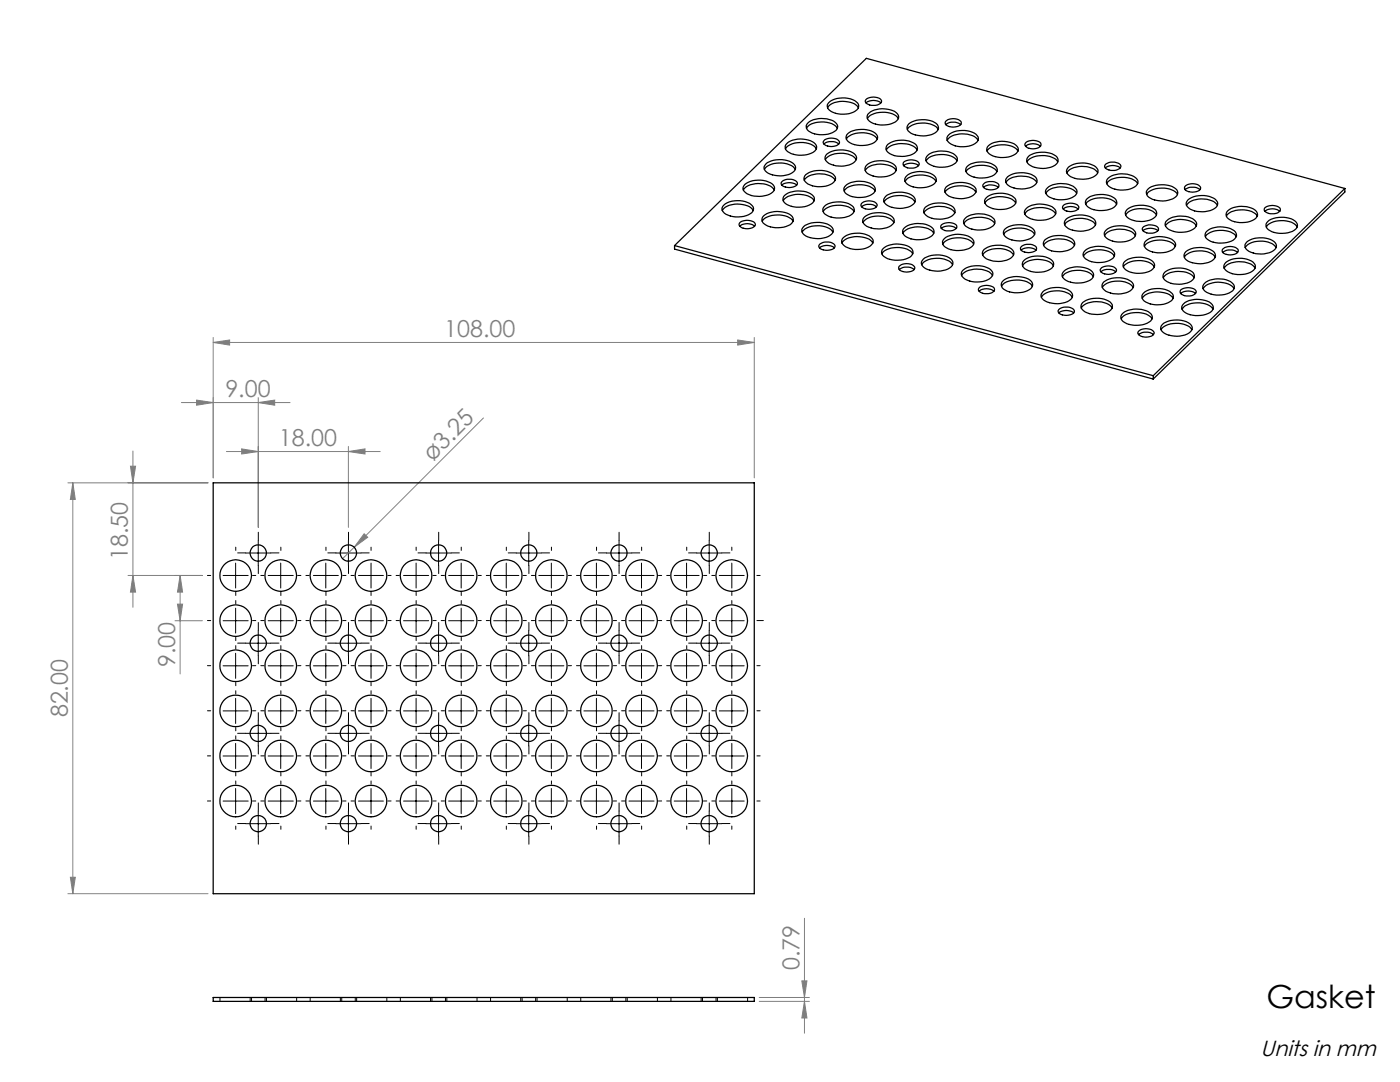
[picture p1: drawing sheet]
<svg xmlns="http://www.w3.org/2000/svg" width="279mm" height="216mm" viewBox="0 0 279 216" stroke-linecap="round" stroke-linejoin="round" font-family="sans-serif">
<defs><g id="words">
<text font-size="6.3" x="252.7" y="201.1">Gasket</text>
<g font-size="4.7" fill="#808080">
<text x="88.7" y="67.3">108.00</text>
<text x="45" y="79.3">9.00</text>
<text x="55.7" y="89.1">18.00</text>
<text x="86.3" y="92.2" transform="rotate(-45 86.3 92.2)">ø3.25</text>
<text x="25.5" y="111.7" transform="rotate(-90 25.5 111.7)">18.50</text>
<text x="34.9" y="133.2" transform="rotate(-90 34.9 133.2)">9.00</text>
<text x="13.5" y="143.2" transform="rotate(-90 13.5 143.2)">82.00</text>
<text x="159.5" y="193.5" transform="rotate(-90 159.5 193.5)">0.79</text>
</g>
<text font-size="4.4" x="251.6" y="210.7">Units in mm</text>
</g></defs>
<g fill="none" stroke="#808080" stroke-width=".2">
<path d="M39.2 79.8l3.3 .5-3.3 .6zM42.5 68.3l3.3-.5v1.1zM42.5 67.3v28.1M42.5 68.3h108M51.5 79.3v25.9M147.2 67.8l3.3 .5-3.3 .6zM150.5 67.3v28.1M13.5 96.3h28M14.5 96.3v82M14.5 96.3l.5 3.4h-1zM26 93h1.1l-.6 3.3zM26.5 90v31.2"/>
<path d="M36.2 80.3h21.7M45.2 90.1h30.7M48.2 89.6l3.3 .5-3.3 .5zM51.5 80.3l3.3-.5v1.1zM69.5 90.1l3.3-.5v1zM69.5 89.1v16.1M96.5 83.4l-25.8 25.8M25.5 114.8h14.9M26.5 114.8l.6 3.3h-1.1zM35.9 114.8v19.7M35.9 114.8l.5 3.3h-1zM70.7 109.2l-2.3 2.3"/>
<path d="M72.7 106.5l.7 .7-2.7 2zM34.9 123.9h5.5M35.4 120.5h1l-.5 3.4zM13.5 178.3h28M14 175h1l-.5 3.3zM151.5 199h10M151.5 199.8h10M160 195.7h1l-.5 3.3zM160.5 183.2v23M160.5 199.8l.5 3.3h-1z"/>
</g>
<g fill="none" stroke="#000" stroke-width=".2" stroke-dasharray="15.2 1.3 1.3 1.3">
<path d="M42.1 114.8h-.7M47.1 109.8v-.6M47.1 119.8v.7M47.1 118.8v-.6M49.1 110.3h-1.7M51.1 114.8h-.7M51.6 107.8v-1.6M51.6 112.8v1.7M52.1 114.8h.6M54.1 110.3h1.6M56.1 109.8v-.6M56.1 119.8v.7"/>
<path d="M56.1 118.8v-.6M60.1 114.8h-.7M61.1 114.8h.6M65.1 109.8v-.6M65.1 119.8v.7M65.1 118.8v-.6M67.1 110.3h-1.7M69.1 114.8h-.7M69.6 107.8v-1.6M69.6 112.8v1.7M70.1 114.8h.6M72.1 110.3h1.6"/>
<path d="M74.1 109.8v-.6M74.1 119.8v.7M74.1 118.8v-.6M78.1 114.8h-.7M79.1 114.8h.6M83.1 109.8v-.6M83.1 119.8v.7M83.1 118.8v-.6M85.1 110.3h-1.7M87.1 114.8h-.7M87.6 107.8v-1.6M87.6 112.8v1.7"/>
<path d="M88.1 114.8h.6M90.1 110.3h1.6M92.1 109.8v-.6M92.1 119.8v.7M92.1 118.8v-.6M96.1 114.8h-.7M97.1 114.8h.6M101.1 109.8v-.6M101.1 119.8v.7M101.1 118.8v-.6M103.1 110.3h-1.7M105.1 114.8h-.7"/>
<path d="M105.6 107.8v-1.6M105.6 112.8v1.7M106.1 114.8h.6M108.1 110.3h1.6M110.1 109.8v-.6M110.1 119.8v.7M110.1 118.8v-.6M114.1 114.8h-.7M115.1 114.8h.6M119.1 109.8v-.6M119.1 119.8v.7M119.1 118.8v-.6"/>
<path d="M121.1 110.3h-1.7M123.1 114.8h-.7M123.6 107.8v-1.6M123.6 112.8v1.7M124.1 114.8h.6M126.1 110.3h1.6M128.1 109.8v-.6M128.1 119.8v.7M128.1 118.8v-.6M132.1 114.8h-.7M133.1 114.8h.6M137.1 109.8v-.6"/>
<path d="M137.1 119.8v.7M137.1 118.8v-.6M139.1 110.3h-1.7M141.1 114.8h-.7M141.6 107.8v-1.6M141.6 112.8v1.7M142.1 114.8h.6M144.1 110.3h1.6M146.1 109.8v-.6M146.1 119.8v.7M146.1 118.8v-.6M151.1 114.8h.6"/>
<path d="M42.1 123.8h-.7M42.1 132.8h-.7M47.1 128.8v.7M47.1 127.8v-.6M47.1 137.8v.7M47.1 136.8v-.6M49.1 128.3h-1.7M51.1 123.8h-.7M51.1 132.8h-.7M51.6 125.8v-1.6M51.6 130.8v1.7M52.1 123.8h.6"/>
<path d="M52.1 132.8h.6M54.1 128.3h1.6M56.1 128.8v.7M56.1 127.8v-.6M56.1 137.8v.7M56.1 136.8v-.6M60.1 123.8h-.7M60.1 132.8h-.7M61.1 123.8h.6M61.1 132.8h.6M65.1 128.8v.7M65.1 127.8v-.6"/>
<path d="M65.1 137.8v.7M65.1 136.8v-.6M67.1 128.3h-1.7M69.1 123.8h-.7M69.1 132.8h-.7M69.6 125.8v-1.6M69.6 130.8v1.7M70.1 123.8h.6M70.1 132.8h.6M72.1 128.3h1.6M74.1 128.8v.7M74.1 127.8v-.6"/>
<path d="M74.1 137.8v.7M74.1 136.8v-.6M78.1 123.8h-.7M78.1 132.8h-.7M79.1 123.8h.6M79.1 132.8h.6M83.1 128.8v.7M83.1 127.8v-.6M83.1 137.8v.7M83.1 136.8v-.6M85.1 128.3h-1.7M87.1 123.8h-.7"/>
<path d="M87.1 132.8h-.7M87.6 125.8v-1.6M87.6 130.8v1.7M88.1 123.8h.6M88.1 132.8h.6M90.1 128.3h1.6M92.1 128.8v.7M92.1 127.8v-.6M92.1 137.8v.7M92.1 136.8v-.6M96.1 123.8h-.7M96.1 132.8h-.7"/>
<path d="M97.1 123.8h.6M97.1 132.8h.6M101.1 128.8v.7M101.1 127.8v-.6M101.1 137.8v.7M101.1 136.8v-.6M103.1 128.3h-1.7M105.1 123.8h-.7M105.1 132.8h-.7M105.6 125.8v-1.6M105.6 130.8v1.7M106.1 123.8h.6"/>
<path d="M106.1 132.8h.6M108.1 128.3h1.6M110.1 128.8v.7M110.1 127.8v-.6M110.1 137.8v.7M110.1 136.8v-.6M114.1 123.8h-.7M114.1 132.8h-.7M115.1 123.8h.6M115.1 132.8h.6M119.1 128.8v.7M119.1 127.8v-.6"/>
<path d="M119.1 137.8v.7M119.1 136.8v-.6M121.1 128.3h-1.7M123.1 123.8h-.7M123.1 132.8h-.7M123.6 125.8v-1.6M123.6 130.8v1.7M124.1 123.8h.6M124.1 132.8h.6M126.1 128.3h1.6M128.1 128.8v.7M128.1 127.8v-.6"/>
<path d="M128.1 137.8v.7M128.1 136.8v-.6M132.1 123.8h-.7M132.1 132.8h-.7M133.1 123.8h.6M133.1 132.8h.6M137.1 128.8v.7M137.1 127.8v-.6M137.1 137.8v.7M137.1 136.8v-.6M139.1 128.3h-1.7M141.1 123.8h-.7"/>
<path d="M141.1 132.8h-.7M141.6 125.8v-1.6M141.6 130.8v1.7M142.1 123.8h.6M142.1 132.8h.6M144.1 128.3h1.6M146.1 128.8v.7M146.1 127.8v-.6M146.1 137.8v.7M146.1 136.8v-.6M151.1 123.8h1.2M151.1 132.8h.6"/>
<path d="M42.1 141.8h-.7M42.1 150.8h-.7M42.1 159.8h-.7M47.1 146.8v.7M47.1 145.8v-.6M47.1 155.8v.7M47.1 154.8v-.6M49.1 146.3h-1.7M51.1 141.8h-.7M51.1 150.8h-.7M51.1 159.8h-.7M51.6 143.8v-1.6"/>
<path d="M51.6 148.8v1.7M52.1 141.8h.6M52.1 150.8h.6M52.1 159.8h.6M54.1 146.3h1.6M56.1 146.8v.7M56.1 145.8v-.6M56.1 155.8v.7M56.1 154.8v-.6M60.1 141.8h-.7M60.1 150.8h-.7M60.1 159.8h-.7"/>
<path d="M61.1 141.8h.6M61.1 150.8h.6M61.1 159.8h.6M65.1 146.8v.7M65.1 145.8v-.6M65.1 155.8v.7M65.1 154.8v-.6M67.1 146.3h-1.7M69.1 141.8h-.7M69.1 150.8h-.7M69.1 159.8h-.7M69.6 143.8v-1.6"/>
<path d="M69.6 148.8v1.7M70.1 141.8h.6M70.1 150.8h.6M70.1 159.8h.6M72.1 146.3h1.6M74.1 146.8v.7M74.1 145.8v-.6M74.1 155.8v.7M74.1 154.8v-.6M78.1 141.8h-.7M78.1 150.8h-.7M78.1 159.8h-.7"/>
<path d="M79.1 141.8h.6M79.1 150.8h.6M79.1 159.8h.6M83.1 146.8v.7M83.1 145.8v-.6M83.1 155.8v.7M83.1 154.8v-.6M85.1 146.3h-1.7M87.1 141.8h-.7M87.1 150.8h-.7M87.1 159.8h-.7M87.6 143.8v-1.6"/>
<path d="M87.6 148.8v1.7M88.1 141.8h.6M88.1 150.8h.6M88.1 159.8h.6M90.1 146.3h1.6M92.1 146.8v.7M92.1 145.8v-.6M92.1 155.8v.7M92.1 154.8v-.6M96.1 141.8h-.7M96.1 150.8h-.7M96.1 159.8h-.7"/>
<path d="M97.1 141.8h.6M97.1 150.8h.6M97.1 159.8h.6M101.1 146.8v.7M101.1 145.8v-.6M101.1 155.8v.7M101.1 154.8v-.6M103.1 146.3h-1.7M105.1 141.8h-.7M105.1 150.8h-.7M105.1 159.8h-.7M105.6 143.8v-1.6"/>
<path d="M105.6 148.8v1.7M106.1 141.8h.6M106.1 150.8h.6M106.1 159.8h.6M108.1 146.3h1.6M110.1 146.8v.7M110.1 145.8v-.6M110.1 155.8v.7M110.1 154.8v-.6M114.1 141.8h-.7M114.1 150.8h-.7M114.1 159.8h-.7"/>
<path d="M115.1 141.8h.6M115.1 150.8h.6M115.1 159.8h.6M119.1 146.8v.7M119.1 145.8v-.6M119.1 155.8v.7M119.1 154.8v-.6M121.1 146.3h-1.7M123.1 141.8h-.7M123.1 150.8h-.7M123.1 159.8h-.7M123.6 143.8v-1.6"/>
<path d="M123.6 148.8v1.7M124.1 141.8h.6M124.1 150.8h.6M124.1 159.8h.6M126.1 146.3h1.6M128.1 146.8v.7M128.1 145.8v-.6M128.1 155.8v.7M128.1 154.8v-.6M132.1 141.8h-.7M132.1 150.8h-.7M132.1 159.8h-.7"/>
<path d="M133.1 141.8h.6M133.1 150.8h.6M133.1 159.8h.6M137.1 146.8v.7M137.1 145.8v-.6M137.1 155.8v.7M137.1 154.8v-.6M139.1 146.3h-1.7M141.1 141.8h-.7M141.1 150.8h-.7M141.1 159.8h-.7M141.6 143.8v-1.6"/>
<path d="M141.6 148.8v1.7M142.1 141.8h.6M142.1 150.8h.6M142.1 159.8h.6M144.1 146.3h1.6M146.1 146.8v.7M146.1 145.8v-.6M146.1 155.8v.7M146.1 154.8v-.6M151.1 141.8h.6M151.1 150.8h.6M151.1 159.8h.6"/>
<path d="M47.1 164.8v.7M49.1 164.3h-1.7M51.6 161.8v-1.6M51.6 166.8v1.7M54.1 164.3h1.6M56.1 164.8v.7M65.1 164.8v.7M67.1 164.3h-1.7M69.6 161.8v-1.6M69.6 166.8v1.7M72.1 164.3h1.6M74.1 164.8v.7"/>
<path d="M83.1 164.8v.7M85.1 164.3h-1.7M87.6 161.8v-1.6M87.6 166.8v1.7M90.1 164.3h1.6M92.1 164.8v.7M101.1 164.8v.7M103.1 164.3h-1.7M105.6 161.8v-1.6M105.6 166.8v1.7M108.1 164.3h1.6M110.1 164.8v.7"/>
<path d="M119.1 164.8v.7M121.1 164.3h-1.7M123.6 161.8v-1.6M123.6 166.8v1.7M126.1 164.3h1.6M128.1 164.8v.7M137.1 164.8v.7M139.1 164.3h-1.7M141.6 161.8v-1.6M141.6 166.8v1.7M144.1 164.3h1.6M146.1 164.8v.7"/>
</g>
<g fill="none" stroke="#000" stroke-width=".2">
<path d="M44.5 114.8h5M47 112.4v4.9M49 110.3h5M51.5 107.8v5.1M53.5 114.8h5M56 112.4v4.9M62.5 114.8h5M65 112.4v4.9M67 110.3h5M69.5 107.8v5.1M71.5 114.8h5M74 112.4v4.9"/>
<path d="M80.5 114.8h5M83 112.4v4.9M85 110.3h5M87.5 107.8v5.1M89.5 114.8h5M92 112.4v4.9M98.5 114.8h5M101 112.4v4.9M103 110.3h5M105.5 107.8v5.1M107.5 114.8h5M110 112.4v4.9"/>
<path d="M116.5 114.8h5M119 112.4v4.9M121 110.3h5M123.5 107.8v5.1M125.5 114.8h5M128 112.4v4.9M134.5 114.8h5M137 112.4v4.9M139 110.3h5M141.5 107.8v5.1M143.5 114.8h5M146 112.4v4.9"/>
<path d="M44.5 123.9h5M44.5 132.9h5M47 121.4v4.9M47 130.4v5M47 139.3v5.1M49 128.3h5M51.5 125.8v5M53.5 123.9h5M53.5 132.9h5M56 121.4v4.9M56 130.4v5M56 139.3v5.1"/>
<path d="M62.5 123.9h5M62.5 132.9h5M65 121.4v4.9M65 130.4v5M65 139.3v5.1M67 128.3h5M69.5 125.8v5M71.5 123.9h5M71.5 132.9h5M74 121.4v4.9M74 130.4v5M74 139.3v5.1"/>
<path d="M80.5 123.9h5M80.5 132.9h5M83 121.4v4.9M83 130.4v5M83 139.3v5.1M85 128.3h5M87.5 125.8v5M89.5 123.9h5M89.5 132.9h5M92 121.4v4.9M92 130.4v5M92 139.3v5.1"/>
<path d="M98.5 123.9h5M98.5 132.9h5M101 121.4v4.9M101 130.4v5M101 139.3v5.1M103 128.3h5M105.5 125.8v5M107.5 123.9h5M107.5 132.9h5M110 121.4v4.9M110 130.4v5M110 139.3v5.1"/>
<path d="M116.5 123.9h5M116.5 132.9h5M119 121.4v4.9M119 130.4v5M119 139.3v5.1M121 128.3h5M123.5 125.8v5M125.5 123.9h5M125.5 132.9h5M128 121.4v4.9M128 130.4v5M128 139.3v5.1"/>
<path d="M134.5 123.9h5M134.5 132.9h5M137 121.4v4.9M137 130.4v5M137 139.3v5.1M139 128.3h5M141.5 125.8v5M143.5 123.9h5M143.5 132.9h5M146 121.4v4.9M146 130.4v5M146 139.3v5.1"/>
<path d="M44.5 141.9h5M44.5 150.8h5M44.5 159.8h5M47 148.3v5.1M47 157.3v5M49 146.3h5M51.5 143.8v5M53.5 141.9h5M53.5 150.8h5M53.5 159.8h5M56 148.3v5.1M56 157.3v5"/>
<path d="M62.5 141.9h5M62.5 150.8h5M62.5 159.8h5M65 148.3v5.1M65 157.3v5M67 146.3h5M69.5 143.8v5M71.5 141.9h5M71.5 150.8h5M71.5 159.8h5M74 148.3v5.1M74 157.3v5"/>
<path d="M80.5 141.9h5M80.5 150.8h5M80.5 159.8h5M83 148.3v5.1M83 157.3v5M85 146.3h5M87.5 143.8v5M89.5 141.9h5M89.5 150.8h5M89.5 159.8h5M92 148.3v5.1M92 157.3v5"/>
<path d="M98.5 141.9h5M98.5 150.8h5M98.5 159.8h5M101 148.3v5.1M101 157.3v5M103 146.3h5M105.5 143.8v5M107.5 141.9h5M107.5 150.8h5M107.5 159.8h5M110 148.3v5.1M110 157.3v5"/>
<path d="M116.5 141.9h5M116.5 150.8h5M116.5 159.8h5M119 148.3v5.1M119 157.3v5M121 146.3h5M123.5 143.8v5M125.5 141.9h5M125.5 150.8h5M125.5 159.8h5M128 148.3v5.1M128 157.3v5"/>
<path d="M134.5 141.9h5M134.5 150.8h5M134.5 159.8h5M137 148.3v5.1M137 157.3v5M139 146.3h5M141.5 143.8v5M143.5 141.9h5M143.5 150.8h5M143.5 159.8h5M146 148.3v5.1M146 157.3v5"/>
<path d="M49 164.4h5M51.5 161.9v4.9M67 164.4h5M69.5 161.9v4.9M85 164.4h5M87.5 161.9v4.9M103 164.4h5M105.5 161.9v4.9M121 164.4h5M123.5 161.9v4.9M139 164.4h5M141.5 161.9v4.9"/>
</g>
<g fill="#808080">
<path d="M72.7 106.5l.7 .7-2.7 2z"/>
<path d="M48.2 89.6l3.3 .5-3.3 .5zM69.5 90.1l3.3-.5v1zM39.2 79.8l3.3 .5-3.3 .6zM51.5 80.3l3.3-.5v1.1z"/>
<path d="M147.2 67.8l3.3 .5-3.3 .6zM42.5 68.3l3.3-.5v1.1z"/>
<path d="M14.5 96.3l.5 3.4h-1zM14 175h1l-.5 3.3zM26 93h1.1l-.6 3.3zM26.5 114.8l.6 3.3h-1.1zM35.9 114.8l.5 3.3h-1zM35.4 120.5h1l-.5 3.4zM160 195.7h1l-.5 3.3zM160.5 199.8l.5 3.3h-1z"/>
</g>
<g fill="none" stroke="#000" stroke-width=".25">
<path d="M172.8 19.9a2.44 2.44 0 0 1 3 0 .76 .76 0 0 1-.7 1.1 2.06 2.06 0 0 1-2.4-.7zM148.3 37.9a4 4 0 0 1 4.1-1.2l1.4 .4 .7 .8M148.7 36.8a4.9 4.9 0 0 1 5.6 .1 1.16 1.16 0 0 1-.7 1.9 5.3 5.3 0 0 1-4.8-.4 .97 .97 0 0 1-.1-1.6zM152.5 33.8a4.4 4.4 0 0 1 5.5-.7l.7 .7M152.9 32.7a4.9 4.9 0 0 1 5.6 .1 1.16 1.16 0 0 1-.7 1.9 5 5 0 0 1-5.1-.6 .91 .91 0 0 1 .2-1.4zM156 36.3a2.44 2.44 0 0 1 3 0 .73 .73 0 0 1-.7 1 2.04 2.04 0 0 1-2.4-.6zM156 36.9a2.47 2.47 0 0 1 3 0M156.6 39a4.8 4.8 0 0 1 5.7 .1 1.13 1.13 0 0 1-.8 1.8 4.9 4.9 0 0 1-5-.5 .94 .94 0 0 1 .1-1.4zM156.7 29.7a4.4 4.4 0 0 1 5.5-.7l.7 .7M157.1 28.6a4.7 4.7 0 0 1 5.6 .2 1.13 1.13 0 0 1-.7 1.8 4.9 4.9 0 0 1-5.1-.6 .99 .99 0 0 1 .2-1.4zM160.5 36a3.9 3.9 0 0 1 4.1-1.3l1.3 .5 .8 .8M160.8 34.9a4.8 4.8 0 0 1 5.7 .1 1.02 1.02 0 0 1-.4 1.6 4.7 4.7 0 0 1-5.4-.4 .93 .93 0 0 1 .1-1.3z"/>
<path d="M160.9 25.6a4.1 4.1 0 0 1 4.6-1.1l1.2 .6 .4 .5M161.3 24.5a4.7 4.7 0 0 1 5.6 .2 1.14 1.14 0 0 1-.7 1.8 4.9 4.9 0 0 1-5.1-.6 .99 .99 0 0 1 .2-1.4zM164.4 28.8a2.47 2.47 0 0 1 3 0M164.6 27.9a2.32 2.32 0 0 1 2.9 .4v.2a2.15 2.15 0 0 1-3.2 0zM164.7 31.9a4.4 4.4 0 0 1 5.4-.8l.8 .8M165 30.8a4.9 4.9 0 0 1 5.7 .1 1.05 1.05 0 0 1-.4 1.6 5.1 5.1 0 0 1-5.2-.1 1 1 0 0 1-.1-1.6zM165.2 21.5a3.7 3.7 0 0 1 4-1.2l1.4 .4 .7 .8M165.5 20.4a4.8 4.8 0 0 1 5.7 .2 1.17 1.17 0 0 1-.8 1.8 4.8 4.8 0 0 1-5.1-.6 .95 .95 0 0 1 .2-1.4zM168.5 38.1a3.1 3.1 0 0 1 3-1.2 3.3 3.3 0 0 1 3.1 1.2M168.8 37a4.8 4.8 0 0 1 5.7 .2 1.17 1.17 0 0 1-.8 1.8 4.9 4.9 0 0 1-5.1-.6 .99 .99 0 0 1 .2-1.4zM168.9 27.8a4 4 0 0 1 4.1-1.2l1.3 .4 .8 .8M169.2 26.7a4.9 4.9 0 0 1 5.7 .1 1.05 1.05 0 0 1-.4 1.6 4.9 4.9 0 0 1-5.4-.4 .94 .94 0 0 1 .1-1.3z"/>
<path d="M172.7 34a3.7 3.7 0 0 1 4-1.2l1 .3a1.82 1.82 0 0 1 1.1 .9M172.8 20.5a2.47 2.47 0 0 1 3 0M173 32.9a4.8 4.8 0 0 1 5.7 .2 1.17 1.17 0 0 1-.8 1.8 4.8 4.8 0 0 1-5.1-.6 .95 .95 0 0 1 .2-1.4zM173.1 23.7a4.1 4.1 0 0 1 4.6-1.1l1.2 .5 .4 .6M173.2 22.8a4.6 4.6 0 0 1 5.9-.1 1.13 1.13 0 0 1-.8 1.8 4.9 4.9 0 0 1-5-.5 .93 .93 0 0 1-.1-1.2zM176.7 39.2a4.9 4.9 0 0 1 5.7 .1 1.16 1.16 0 0 1-.8 1.9 5 5 0 0 1-5-.6 .91 .91 0 0 1 .1-1.4zM176.9 29.9a4 4 0 0 1 4-1.2l1.4 .5 .7 .7M177.2 28.8a4.9 4.9 0 0 1 5.7 .2 1.05 1.05 0 0 1-.4 1.6 5 5 0 0 1-5.5-.4 .99 .99 0 0 1 .2-1.4zM180.3 32.4a2.44 2.44 0 0 1 3 0 .76 .76 0 0 1-.7 1.1 1.98 1.98 0 0 1-2.4-.7zM180.3 33.1a2.47 2.47 0 0 1 3 0M180.6 36.2a4.1 4.1 0 0 1 4.6-1.1l1.2 .6 .4 .5M180.9 35.1a4.7 4.7 0 0 1 5.7 .1 1.13 1.13 0 0 1-.8 1.8 4.9 4.9 0 0 1-5-.5 .91 .91 0 0 1 .1-1.4z"/>
<path d="M181.1 25.8a4 4 0 0 1 4-1.2l1 .3a1.65 1.65 0 0 1 1.1 .9M181.4 24.7a4.9 4.9 0 0 1 5.7 .2 1.05 1.05 0 0 1-.4 1.6 5 5 0 0 1-5.5-.4 .99 .99 0 0 1 .2-1.4zM184.8 32.1a4.1 4.1 0 0 1 4.6-1.1l1.2 .6 .4 .5M185.1 31a4.7 4.7 0 0 1 5.7 .2 1.14 1.14 0 0 1-.8 1.7 4.9 4.9 0 0 1-5-.5 .91 .91 0 0 1 .1-1.4zM188.6 38.3a4.4 4.4 0 0 1 5.4-.7l.8 .7M188.7 24.2a2.22 2.22 0 0 1 3.1 .2 1.06 1.06 0 0 1-1.2 .9l-1.4-.1a.62 .62 0 0 1-.5-1zM188.7 24.9a2.52 2.52 0 0 1 3 0M188.9 37.3a4.9 4.9 0 0 1 5.7 .1 1.05 1.05 0 0 1-.4 1.6 5.1 5.1 0 0 1-5.2-.1 1 1 0 0 1-.1-1.6zM189 28a4 4 0 0 1 4.6-1.1 2.19 2.19 0 0 1 1.6 1.1M189.3 26.9a4.7 4.7 0 0 1 5.7 .2 1.14 1.14 0 0 1-.8 1.8 4.5 4.5 0 0 1-5.2-.9 .94 .94 0 0 1 .3-1.1zM192.8 34.3a4 4 0 0 1 4.1-1.2l1.3 .4 .8 .8M193.1 33.2a4.9 4.9 0 0 1 5.7 .1 1.05 1.05 0 0 1-.4 1.6 4.9 4.9 0 0 1-5.4-.4 .94 .94 0 0 1 .1-1.3z"/>
<path d="M196.3 36.8a2.44 2.44 0 0 1 3 0 .73 .73 0 0 1-.8 1 2.04 2.04 0 0 1-2.4-.7zM196.3 37.4a2.47 2.47 0 0 1 2.9 0M196.9 39.4a4.8 4.8 0 0 1 5.7 .2 1.17 1.17 0 0 1-.8 1.8 4.8 4.8 0 0 1-5.1-.6 .95 .95 0 0 1 .2-1.4zM197 30.2a4 4 0 0 1 4-1.2l1.4 .4 .8 .8M197.3 29.1a4.8 4.8 0 0 1 5.7 .1 1.13 1.13 0 0 1-.8 1.8 4.9 4.9 0 0 1-5-.6 .94 .94 0 0 1 .1-1.3zM200.8 36.4a3.9 3.9 0 0 1 4-1.2l1.4 .5 .7 .7M201 35.3a4.9 4.9 0 0 1 5.8 .2 1.2 1.2 0 0 1-.8 1.8 5 5 0 0 1-5.1-.6 .99 .99 0 0 1 .1-1.4zM204.6 28.5a2.44 2.44 0 0 1 3.1 0 .76 .76 0 0 1-.8 1.1 2.04 2.04 0 0 1-2.4-.6zM204.7 29.2a2.47 2.47 0 0 1 2.9 0M205 32.3a3.9 3.9 0 0 1 4-1.2l1 .3a1.65 1.65 0 0 1 1.1 .9M205.2 31.2a4.9 4.9 0 0 1 5.8 .2 1.2 1.2 0 0 1-.9 1.8 5 5 0 0 1-5-.6 .99 .99 0 0 1 .1-1.4zM208.7 38.6a4 4 0 0 1 4.6-1.1l1.2 .6 .4 .5"/>
<path d="M209 37.5a4.7 4.7 0 0 1 5.7 .1 1.14 1.14 0 0 1-.8 1.8 4.8 4.8 0 0 1-5-.6 .87 .87 0 0 1 .1-1.3zM212.9 34.5a4 4 0 0 1 4.6-1.1 2.19 2.19 0 0 1 1.6 1.1M213.2 33.4a4.8 4.8 0 0 1 5.7 .1 1.14 1.14 0 0 1-.8 1.8 5.3 5.3 0 0 1-4.8-.3 .97 .97 0 0 1-.1-1.6zM217 39.7a4.9 4.9 0 0 1 5.7 .1 1.05 1.05 0 0 1-.4 1.6 4.9 4.9 0 0 1-5.4-.4 .94 .94 0 0 1 .1-1.3zM220.6 32.9a2.44 2.44 0 0 1 3 0 .76 .76 0 0 1-.8 1 2.11 2.11 0 0 1-2.3-.6zM220.6 33.5a2.47 2.47 0 0 1 3 0M220.9 36.7a4 4 0 0 1 4-1.2l1.4 .4 .7 .8M221.2 35.6a4.8 4.8 0 0 1 5.7 .1 1.13 1.13 0 0 1-.8 1.8 4.9 4.9 0 0 1-5-.6 .94 .94 0 0 1 .1-1.3zM228.8 38.8a3.9 3.9 0 0 1 4.1-1.2l1.3 .5 .8 .7M229.1 37.7a4.9 4.9 0 0 1 5.7 .2 1.2 1.2 0 0 1-.8 1.8 5 5 0 0 1-5-.6 .99 .99 0 0 1 .1-1.4zM236.5 37.2a2.23 2.23 0 0 1 3.1 .2 1.06 1.06 0 0 1-1.2 .9 1.48 1.48 0 0 1-2-.9zM236.5 37.9a2.47 2.47 0 0 1 3 0"/>
<path d="M237.1 39.9a4.8 4.8 0 0 1 5.7 .1 1.13 1.13 0 0 1-.8 1.8 5.2 5.2 0 0 1-4.8-.3 .97 .97 0 0 1-.1-1.6zM268.4 37.6l-95.5-26-38.3 37.4M268.4 37.6l-38.2 37.4M268.4 37.6v.7l-38.2 37.3M134.6 49l95.6 26M134.6 49v.7l95.6 25.9M144.1 42a4 4 0 0 1 4.6-1.1 2.19 2.19 0 0 1 1.6 1.1M144.5 40.9a4.7 4.7 0 0 1 5.6 .2 1.14 1.14 0 0 1-.7 1.8 4.8 4.8 0 0 1-5.1-.6 .87 .87 0 0 1 .2-1.4zM147.6 44.5a2.44 2.44 0 0 1 3 0 .76 .76 0 0 1-.7 1 2.04 2.04 0 0 1-2.4-.6zM147.6 45.1a2.47 2.47 0 0 1 3 0M152.1 44.2a4 4 0 0 1 4.1-1.2l.9 .2a1.82 1.82 0 0 1 1.2 1M152.4 43.1a4.8 4.8 0 0 1 5.7 .1 1.13 1.13 0 0 1-.8 1.8 4.9 4.9 0 0 1-5-.5 .99 .99 0 0 1 .1-1.4z"/>
<path d="M156.3 40.1a4 4 0 0 1 4.1-1.2l1.3 .4 .8 .8M160.1 46.3a3.9 3.9 0 0 1 4-1.2l1.4 .5 .7 .7M160.4 45.2a4.9 4.9 0 0 1 5.7 .2 1.16 1.16 0 0 1-.8 1.8 5 5 0 0 1-5.1-.6 .99 .99 0 0 1 .2-1.4zM163.5 49.5a2.47 2.47 0 0 1 3 0M163.7 48.6a2.21 2.21 0 0 1 3 .4 1.07 1.07 0 0 1-1.3 .9l-1.1-.1a.7 .7 0 0 1-.8-.3 .7 .7 0 0 1 .2-.9zM164.3 42.2a3.9 3.9 0 0 1 4-1.2l1.4 .5 .7 .7M164.6 41.1a4.9 4.9 0 0 1 5.7 .2 1.2 1.2 0 0 1-.8 1.8 5 5 0 0 1-5.1-.6 .99 .99 0 0 1 .2-1.4zM168 48.5a4 4 0 0 1 4.6-1.1 2.19 2.19 0 0 1 1.6 1.1M168.3 47.4a4.8 4.8 0 0 1 5.7 .2 1.02 1.02 0 0 1-.4 1.5 4.7 4.7 0 0 1-5.4-.3 .9 .9 0 0 1 .1-1.4zM171.9 41.3a2.47 2.47 0 0 1 3 0M172.1 40.5a2.26 2.26 0 0 1 2.9 .3v.2a2.15 2.15 0 0 1-3.2 0zM172.2 44.4a4 4 0 0 1 4.1-1.2l1.4 .4 .7 .8"/>
<path d="M172.5 43.3a4.9 4.9 0 0 1 5.7 .1 1.05 1.05 0 0 1-.4 1.6 5.1 5.1 0 0 1-5.2-.1 .97 .97 0 0 1-.1-1.6zM176 50.7a4 4 0 0 1 4-1.2l1 .2a1.82 1.82 0 0 1 1.1 1M176.3 49.6a4.8 4.8 0 0 1 5.7 .1 1.13 1.13 0 0 1-.8 1.8 4.9 4.9 0 0 1-5.1-.6 .99 .99 0 0 1 .2-1.3zM176.4 40.3a4.4 4.4 0 0 1 5.5-.8l.7 .8M179.4 53.2a2.23 2.23 0 0 1 3.2 .1 1.06 1.06 0 0 1-1.3 1 1.48 1.48 0 0 1-1.9-1zM179.5 53.8a2.47 2.47 0 0 1 2.9 0M180.2 46.6a3.8 3.8 0 0 1 4-1.2l1 .2a1.82 1.82 0 0 1 1.1 1M180.5 45.5a4.8 4.8 0 0 1 5.7 .1 1.13 1.13 0 0 1-.8 1.8 4.8 4.8 0 0 1-5.1-.6 .95 .95 0 0 1 .2-1.3zM183.9 52.8a4.4 4.4 0 0 1 5.5-.7l.7 .7M184.3 51.7a4.9 4.9 0 0 1 5.6 .2 1.16 1.16 0 0 1-.7 1.8 5 5 0 0 1-5.1-.6 .91 .91 0 0 1 .2-1.4zM184.4 42.5a3.9 3.9 0 0 1 4.1-1.3l1.3 .5 .8 .8M184.7 41.3a4.8 4.8 0 0 1 5.7 .2 1.02 1.02 0 0 1-.4 1.6 5.1 5.1 0 0 1-5.2-.1 .99 .99 0 0 1-.1-1.7z"/>
<path d="M187.8 44.9a2.49 2.49 0 0 1 3.1 0 .76 .76 0 0 1-.8 1.1 1.98 1.98 0 0 1-2.4-.7zM187.9 45.6a2.52 2.52 0 0 1 3 0M188.1 48.7a4.4 4.4 0 0 1 5.5-.7l.7 .7M188.5 47.6a4.7 4.7 0 0 1 5.6 .2 1.16 1.16 0 0 1-.7 1.8 5 5 0 0 1-5.1-.6 .99 .99 0 0 1 .2-1.4zM191.9 55a3.9 3.9 0 0 1 4.1-1.2l.5 .1a2.19 2.19 0 0 1 1.6 1.1M192.2 53.9a4.8 4.8 0 0 1 5.7 .1 1.02 1.02 0 0 1-.4 1.6 4.7 4.7 0 0 1-5.4-.4 .9 .9 0 0 1 .1-1.3zM192.4 44.6a3 3 0 0 1 2.9-1.2 3.3 3.3 0 0 1 3.2 1.2M192.7 43.5a4.8 4.8 0 0 1 5.7 .2 1.17 1.17 0 0 1-.8 1.8 4.9 4.9 0 0 1-5.1-.6 .99 .99 0 0 1 .2-1.4zM195.4 57.5a2.44 2.44 0 0 1 3 0 .76 .76 0 0 1-.8 1 2.04 2.04 0 0 1-2.3-.6zM195.4 58.1a2.47 2.47 0 0 1 3 0M196.1 50.9a4.4 4.4 0 0 1 5.4-.8l.8 .8M196.4 49.8a4.9 4.9 0 0 1 5.7 .1 1.05 1.05 0 0 1-.4 1.6 5.1 5.1 0 0 1-5.2-.1 .99 .99 0 0 1-.1-1.6z"/>
<path d="M196.6 40.5a3.7 3.7 0 0 1 4-1.2l1.4 .5 .7 .7M199.9 57.2a3.1 3.1 0 0 1 2.9-1.3 3.3 3.3 0 0 1 3.2 1.3M200.2 56.1a4.8 4.8 0 0 1 5.7 .1 1.17 1.17 0 0 1-.8 1.8 4.9 4.9 0 0 1-5.1-.6 .99 .99 0 0 1 .2-1.3zM200.3 46.8a4 4 0 0 1 4.1-1.2l.9 .3a1.84 1.84 0 0 1 1.2 .9M200.6 45.7a4.9 4.9 0 0 1 5.7 .1 1.05 1.05 0 0 1-.4 1.6 4.9 4.9 0 0 1-5.4-.3 .94 .94 0 0 1 .1-1.4zM203.8 49.9a2.47 2.47 0 0 1 3 0M203.9 49.1a2.56 2.56 0 0 1 2.9 .2 .73 .73 0 0 1-.8 1 2.04 2.04 0 0 1-2.3-.6zM204.1 53.1a3.7 3.7 0 0 1 4-1.2l1 .2a1.82 1.82 0 0 1 1.1 1M204.4 52a4.8 4.8 0 0 1 5.7 .1 1.17 1.17 0 0 1-.8 1.8 4.8 4.8 0 0 1-5.1-.6 .95 .95 0 0 1 .2-1.3zM204.5 42.7a4.1 4.1 0 0 1 4.6-1.1l1.2 .6 .4 .5M204.8 41.6a4.7 4.7 0 0 1 5.7 .1 1.13 1.13 0 0 1-.8 1.8 4.9 4.9 0 0 1-5-.5 .91 .91 0 0 1 .1-1.4zM207.8 59.3a4.4 4.4 0 0 1 5.5-.7l.7 .7"/>
<path d="M208.1 58.2a4.9 4.9 0 0 1 5.7 .1 1.16 1.16 0 0 1-.8 1.9 5 5 0 0 1-5-.6 .91 .91 0 0 1 .1-1.4zM208.3 49a3.9 3.9 0 0 1 4-1.3l1.4 .5 .7 .8M208.6 47.8a4.8 4.8 0 0 1 5.7 .2 1.02 1.02 0 0 1-.4 1.6 5 5 0 0 1-5.5-.4 .99 .99 0 0 1 .2-1.4zM212 55.2a4.1 4.1 0 0 1 4.6-1.1l1.2 .6 .4 .5M212.2 41.1a2.38 2.38 0 0 1 3 0 .75 .75 0 0 1-.8 1 2.04 2.04 0 0 1-2.3-.6zM212.2 41.7a2.34 2.34 0 0 1 3 0M212.3 54.1a4.7 4.7 0 0 1 5.7 .2 1.13 1.13 0 0 1-.8 1.8 4.9 4.9 0 0 1-5-.6 .91 .91 0 0 1 .1-1.4zM212.5 44.8a4 4 0 0 1 4-1.2l1 .3a1.65 1.65 0 0 1 1.1 .9M212.8 43.7a4.9 4.9 0 0 1 5.7 .2 1.05 1.05 0 0 1-.4 1.6 5 5 0 0 1-5.5-.4 .99 .99 0 0 1 .2-1.4zM216.2 51.1a4.1 4.1 0 0 1 4.6-1.1l1.2 .6 .4 .5M216.5 50a4.7 4.7 0 0 1 5.7 .2 1.14 1.14 0 0 1-.8 1.8 4.9 4.9 0 0 1-5-.6 .91 .91 0 0 1 .1-1.4zM216.7 40.7a4 4 0 0 1 4-1.2l1 .3a1.82 1.82 0 0 1 1.1 .9"/>
<path d="M219.7 54.3a2.47 2.47 0 0 1 3 0M219.9 53.4a2.32 2.32 0 0 1 2.9 .4 1.54 1.54 0 0 1-2 .9l-.9-.3a.53 .53 0 0 1-.3-.5 .53 .53 0 0 1 .3-.5zM220 57.4a4.4 4.4 0 0 1 5.4-.8l.8 .8M220.3 56.3a4.9 4.9 0 0 1 5.7 .1 1.05 1.05 0 0 1-.4 1.6 5.1 5.1 0 0 1-5.2-.1 1 1 0 0 1-.1-1.6zM220.4 47a4 4 0 0 1 4.6-1.1 2.19 2.19 0 0 1 1.6 1.1M220.7 45.9a4.7 4.7 0 0 1 5.7 .2 1.14 1.14 0 0 1-.8 1.8 4.8 4.8 0 0 1-5-.6 .95 .95 0 0 1 .1-1.4zM224.2 53.3a4 4 0 0 1 4-1.2l1.4 .4 .8 .8M224.5 52.2a4.9 4.9 0 0 1 5.7 .1 1.05 1.05 0 0 1-.4 1.6 4.9 4.9 0 0 1-5.4-.3 .94 .94 0 0 1 .1-1.4zM224.6 42.9a3.9 3.9 0 0 1 4.1-1.2l1.3 .5 .8 .7M224.9 41.8a4.9 4.9 0 0 1 5.7 .1 1.2 1.2 0 0 1-.8 1.9 5 5 0 0 1-5-.6 .99 .99 0 0 1 .1-1.4zM228 59.5a3.7 3.7 0 0 1 4-1.2l1.4 .5 .7 .7M228.1 45.4a2.44 2.44 0 0 1 3 0 .76 .76 0 0 1-.8 1.1 2.03 2.03 0 0 1-2.3-.7z"/>
<path d="M228.1 46a2.47 2.47 0 0 1 3 0M228.2 58.5a4.8 4.8 0 0 1 5.8 .1 1.17 1.17 0 0 1-.8 1.8 4.8 4.8 0 0 1-5.1-.6 .95 .95 0 0 1 .1-1.3zM228.4 49.2a4 4 0 0 1 4-1.2l1.4 .4 .8 .8M228.7 48.1a4.8 4.8 0 0 1 5.7 .1 1.13 1.13 0 0 1-.8 1.8 4.9 4.9 0 0 1-5-.5 .94 .94 0 0 1 .1-1.4zM232.2 55.4a3.9 3.9 0 0 1 4-1.2l1.4 .5 .7 .7M232.4 54.3a4.9 4.9 0 0 1 5.8 .2 1.2 1.2 0 0 1-.9 1.8 5 5 0 0 1-5-.6 .99 .99 0 0 1 .1-1.4zM232.6 45.1a4 4 0 0 1 4.5-1.1l1.2 .6 .5 .5M232.9 44a4.7 4.7 0 0 1 5.7 .1 1.13 1.13 0 0 1-.8 1.8 4.8 4.8 0 0 1-5-.6 .87 .87 0 0 1 .1-1.3zM235.6 57.9a2.44 2.44 0 0 1 3 0 .76 .76 0 0 1-.7 1.1 1.98 1.98 0 0 1-2.4-.7zM235.6 58.6a2.47 2.47 0 0 1 3 0M236.4 51.3a3.9 3.9 0 0 1 4-1.2l1 .3a1.65 1.65 0 0 1 1.1 .9M236.6 50.2a4.9 4.9 0 0 1 5.8 .2 1.05 1.05 0 0 1-.5 1.6 5 5 0 0 1-5.4-.4 .99 .99 0 0 1 .1-1.4z"/>
<path d="M236.8 41a4 4 0 0 1 4.5-1.1 2.22 2.22 0 0 1 1.7 1.1M240.1 57.6a4.1 4.1 0 0 1 4.6-1.1l1.2 .6 .4 .5M240.4 56.5a4.7 4.7 0 0 1 5.7 .2 1.14 1.14 0 0 1-.8 1.8 4.9 4.9 0 0 1-5-.6 .91 .91 0 0 1 .1-1.4zM240.6 47.2a4 4 0 0 1 4-1.2l1 .3a1.82 1.82 0 0 1 1.1 .9M240.8 46.1a4.8 4.8 0 0 1 5.8 .2 1.35 1.35 0 0 1-1.3 2 4.9 4.9 0 0 1-4.6-.8 .99 .99 0 0 1 .1-1.4zM244 49.7a2.23 2.23 0 0 1 3.1 .2 1.06 1.06 0 0 1-1.2 .9h-1.1a.73 .73 0 0 1-.8-1.1zM244 50.4a2.47 2.47 0 0 1 3 0M244.3 53.5a4 4 0 0 1 4.5-1.1 2.19 2.19 0 0 1 1.7 1.1M244.6 52.4a4.8 4.8 0 0 1 5.7 .2 1.14 1.14 0 0 1-.8 1.8 4.5 4.5 0 0 1-5.2-.9 1.01 1.01 0 0 1 .3-1.1zM244.8 43.1a4 4 0 0 1 4-1.2l1 .3a1.82 1.82 0 0 1 1.1 .9M245 42.1a4.8 4.8 0 0 1 5.8 .1 1.13 1.13 0 0 1-.9 1.8 4.9 4.9 0 0 1-5-.6 .99 .99 0 0 1 .1-1.3zM248.5 49.4a4.4 4.4 0 0 1 5.4-.8l.8 .8"/>
<path d="M248.8 48.3a4.9 4.9 0 0 1 5.7 .1 1.16 1.16 0 0 1-.8 1.9 5 5 0 0 1-5-.6 .99 .99 0 0 1 .1-1.4zM252.4 41.5a2.49 2.49 0 0 1 3 0 .76 .76 0 0 1-.7 1.1 2.04 2.04 0 0 1-2.4-.7zM252.4 42.2a2.52 2.52 0 0 1 3 0M252.7 45.3a4.4 4.4 0 0 1 5.4-.7l.8 .7M253 44.2a4.9 4.9 0 0 1 5.7 .1 1.16 1.16 0 0 1-.8 1.9 5 5 0 0 1-5-.6 .99 .99 0 0 1 .1-1.4zM211.3 62.4a2.47 2.47 0 0 1 3 0M211.5 61.6a2.21 2.21 0 0 1 2.9 .4 1.57 1.57 0 0 1-2 .9l-.7-.2a.59 .59 0 0 1-.5-.4 .59 .59 0 0 1 .3-.7zM215.8 61.5a3.9 3.9 0 0 1 4.1-1.2l1.3 .4 .8 .8M216.1 60.4a4.8 4.8 0 0 1 5.7 .1 1.02 1.02 0 0 1-.4 1.6 5.1 5.1 0 0 1-5.2-.1 .99 .99 0 0 1-.1-1.6zM223.8 63.6a3 3 0 0 1 2.9-1.2 3.3 3.3 0 0 1 3.2 1.2M224 62.5a4.8 4.8 0 0 1 5.8 .2 1.17 1.17 0 0 1-.8 1.8 4.9 4.9 0 0 1-5.1-.6 .99 .99 0 0 1 .1-1.4zM227.2 66.1a2.23 2.23 0 0 1 3.1 .2v.2a2.15 2.15 0 0 1-3.2 0z"/>
<path d="M227.2 66.8a2.47 2.47 0 0 1 3 0M230.2 75v.6M231.7 65.8a4.4 4.4 0 0 1 5.4-.7l.8 .7M232 64.7a4.9 4.9 0 0 1 5.7 .1 1.05 1.05 0 0 1-.4 1.7 4.9 4.9 0 0 1-5.4-.4 .91 .91 0 0 1 .1-1.4zM235.9 61.7a4.1 4.1 0 0 1 4.6-1.1l1.2 .6 .4 .5M236.2 60.6a4.7 4.7 0 0 1 5.7 .1 1.13 1.13 0 0 1-.8 1.8 4.9 4.9 0 0 1-5-.5 .91 .91 0 0 1 .1-1.4zM42.5 96.3h108v82h-108zM42.5 199h108v.8h-108z"/>
<circle cx="47" cy="114.8" r="3.2"/>
<circle cx="51.5" cy="110.3" r="1.62"/>
<circle cx="56" cy="114.8" r="3.2"/>
<circle cx="65" cy="114.8" r="3.2"/>
<circle cx="69.5" cy="110.3" r="1.62"/>
<circle cx="74" cy="114.8" r="3.2"/>
<circle cx="83" cy="114.8" r="3.2"/>
<circle cx="87.5" cy="110.3" r="1.62"/>
<circle cx="92" cy="114.8" r="3.2"/>
<circle cx="101" cy="114.9" r="3.1"/>
<circle cx="105.5" cy="110.3" r="1.62"/>
<circle cx="110" cy="114.9" r="3.1"/>
<circle cx="119" cy="114.9" r="3.1"/>
<circle cx="123.5" cy="110.3" r="1.62"/>
<circle cx="128" cy="114.8" r="3.2"/>
<circle cx="137" cy="114.8" r="3.2"/>
<circle cx="141.5" cy="110.3" r="1.62"/>
<circle cx="146" cy="114.8" r="3.2"/>
<circle cx="47" cy="132.8" r="3.2"/>
<circle cx="47" cy="123.8" r="3.2"/>
<circle cx="51.5" cy="128.3" r="1.62"/>
<circle cx="56" cy="123.8" r="3.2"/>
<circle cx="56" cy="132.8" r="3.2"/>
<circle cx="65" cy="132.8" r="3.2"/>
<circle cx="65" cy="123.8" r="3.2"/>
<circle cx="69.5" cy="128.3" r="1.62"/>
<circle cx="74" cy="132.8" r="3.2"/>
<circle cx="74" cy="123.8" r="3.2"/>
<circle cx="83" cy="132.8" r="3.2"/>
<circle cx="83" cy="123.8" r="3.2"/>
<circle cx="87.5" cy="128.3" r="1.62"/>
<circle cx="92" cy="132.8" r="3.2"/>
<circle cx="92" cy="123.8" r="3.2"/>
<circle cx="101" cy="123.9" r="3.1"/>
<circle cx="101" cy="132.9" r="3.1"/>
<circle cx="105.5" cy="128.3" r="1.62"/>
<circle cx="110" cy="132.9" r="3.1"/>
<circle cx="110" cy="123.9" r="3.1"/>
<circle cx="119" cy="132.9" r="3.1"/>
<circle cx="119" cy="123.9" r="3.1"/>
<circle cx="123.5" cy="128.3" r="1.62"/>
<circle cx="128" cy="132.8" r="3.2"/>
<circle cx="128" cy="123.8" r="3.2"/>
<circle cx="137" cy="132.8" r="3.2"/>
<circle cx="137" cy="123.8" r="3.2"/>
<circle cx="141.5" cy="128.3" r="1.62"/>
<circle cx="146" cy="123.8" r="3.2"/>
<circle cx="146" cy="132.8" r="3.2"/>
<circle cx="47" cy="159.8" r="3.2"/>
<circle cx="47" cy="150.8" r="3.2"/>
<circle cx="47" cy="141.8" r="3.2"/>
<circle cx="51.5" cy="146.3" r="1.62"/>
<circle cx="56" cy="159.8" r="3.2"/>
<circle cx="56" cy="150.8" r="3.2"/>
<circle cx="56" cy="141.8" r="3.2"/>
<circle cx="65" cy="159.8" r="3.2"/>
<circle cx="65" cy="141.8" r="3.2"/>
<circle cx="65" cy="150.8" r="3.2"/>
<circle cx="69.5" cy="146.3" r="1.62"/>
<circle cx="74" cy="159.8" r="3.2"/>
<circle cx="74" cy="141.8" r="3.2"/>
<circle cx="74" cy="150.8" r="3.2"/>
<circle cx="83" cy="159.8" r="3.2"/>
<circle cx="83" cy="141.8" r="3.2"/>
<circle cx="83" cy="150.8" r="3.2"/>
<circle cx="87.5" cy="146.3" r="1.62"/>
<circle cx="92" cy="150.8" r="3.2"/>
<circle cx="92" cy="159.8" r="3.2"/>
<circle cx="92" cy="141.8" r="3.2"/>
<circle cx="101" cy="159.8" r="3.1"/>
<circle cx="101" cy="150.8" r="3.1"/>
<circle cx="101" cy="141.8" r="3.1"/>
<circle cx="105.5" cy="146.3" r="1.62"/>
<circle cx="110" cy="150.8" r="3.1"/>
<circle cx="110" cy="159.8" r="3.1"/>
<circle cx="110" cy="141.8" r="3.1"/>
<circle cx="119" cy="159.8" r="3.1"/>
<circle cx="119" cy="141.8" r="3.1"/>
<circle cx="119" cy="150.8" r="3.1"/>
<circle cx="123.5" cy="146.3" r="1.62"/>
<circle cx="128" cy="159.8" r="3.2"/>
<circle cx="128" cy="150.8" r="3.2"/>
<circle cx="128" cy="141.8" r="3.2"/>
<circle cx="137" cy="150.8" r="3.2"/>
<circle cx="137" cy="159.8" r="3.2"/>
<circle cx="137" cy="141.8" r="3.2"/>
<circle cx="141.5" cy="146.3" r="1.62"/>
<circle cx="146" cy="141.8" r="3.2"/>
<circle cx="146" cy="159.8" r="3.2"/>
<circle cx="146" cy="150.8" r="3.2"/>
<circle cx="51.5" cy="164.3" r="1.63"/>
<circle cx="69.5" cy="164.3" r="1.63"/>
<circle cx="87.5" cy="164.3" r="1.63"/>
<circle cx="105.5" cy="164.3" r="1.63"/>
<circle cx="123.5" cy="164.3" r="1.63"/>
<circle cx="141.5" cy="164.3" r="1.63"/>
</g>
<g fill="none" stroke="#000" stroke-width=".2" stroke-dasharray="1.3 .6" stroke-dashoffset=".4">
<path d="M43.9 199v.8M49.9 199v.8M50.2 199.8v-.8M52.9 199v.8M53.2 199.8v-.8M59.2 199.8v-.8M61.9 199v.8M67.9 199v.8M68.2 199.8v-.8M70.9 199v.8M71.2 199.8v-.8M77.2 199.8v-.8"/>
<path d="M79.9 199v.8M85.9 199v.8M86.2 199.8v-.8M88.9 199v.8M89.2 199.8v-.8M95.2 199.8v-.8M97.9 199v.8M103.9 199v.8M104.2 199.8v-.8M106.9 199v.8M107.2 199.8v-.8M113.2 199.8v-.8"/>
<path d="M115.9 199v.8M121.9 199v.8M122.2 199.8v-.8M124.9 199v.8M125.2 199.8v-.8M131.2 199.8v-.8M133.9 199v.8M139.9 199v.8M140.2 199.8v-.8M142.9 199v.8M143.2 199.8v-.8M149.2 199.8v-.8"/>
</g>
<use href="#words"/>
</svg>
